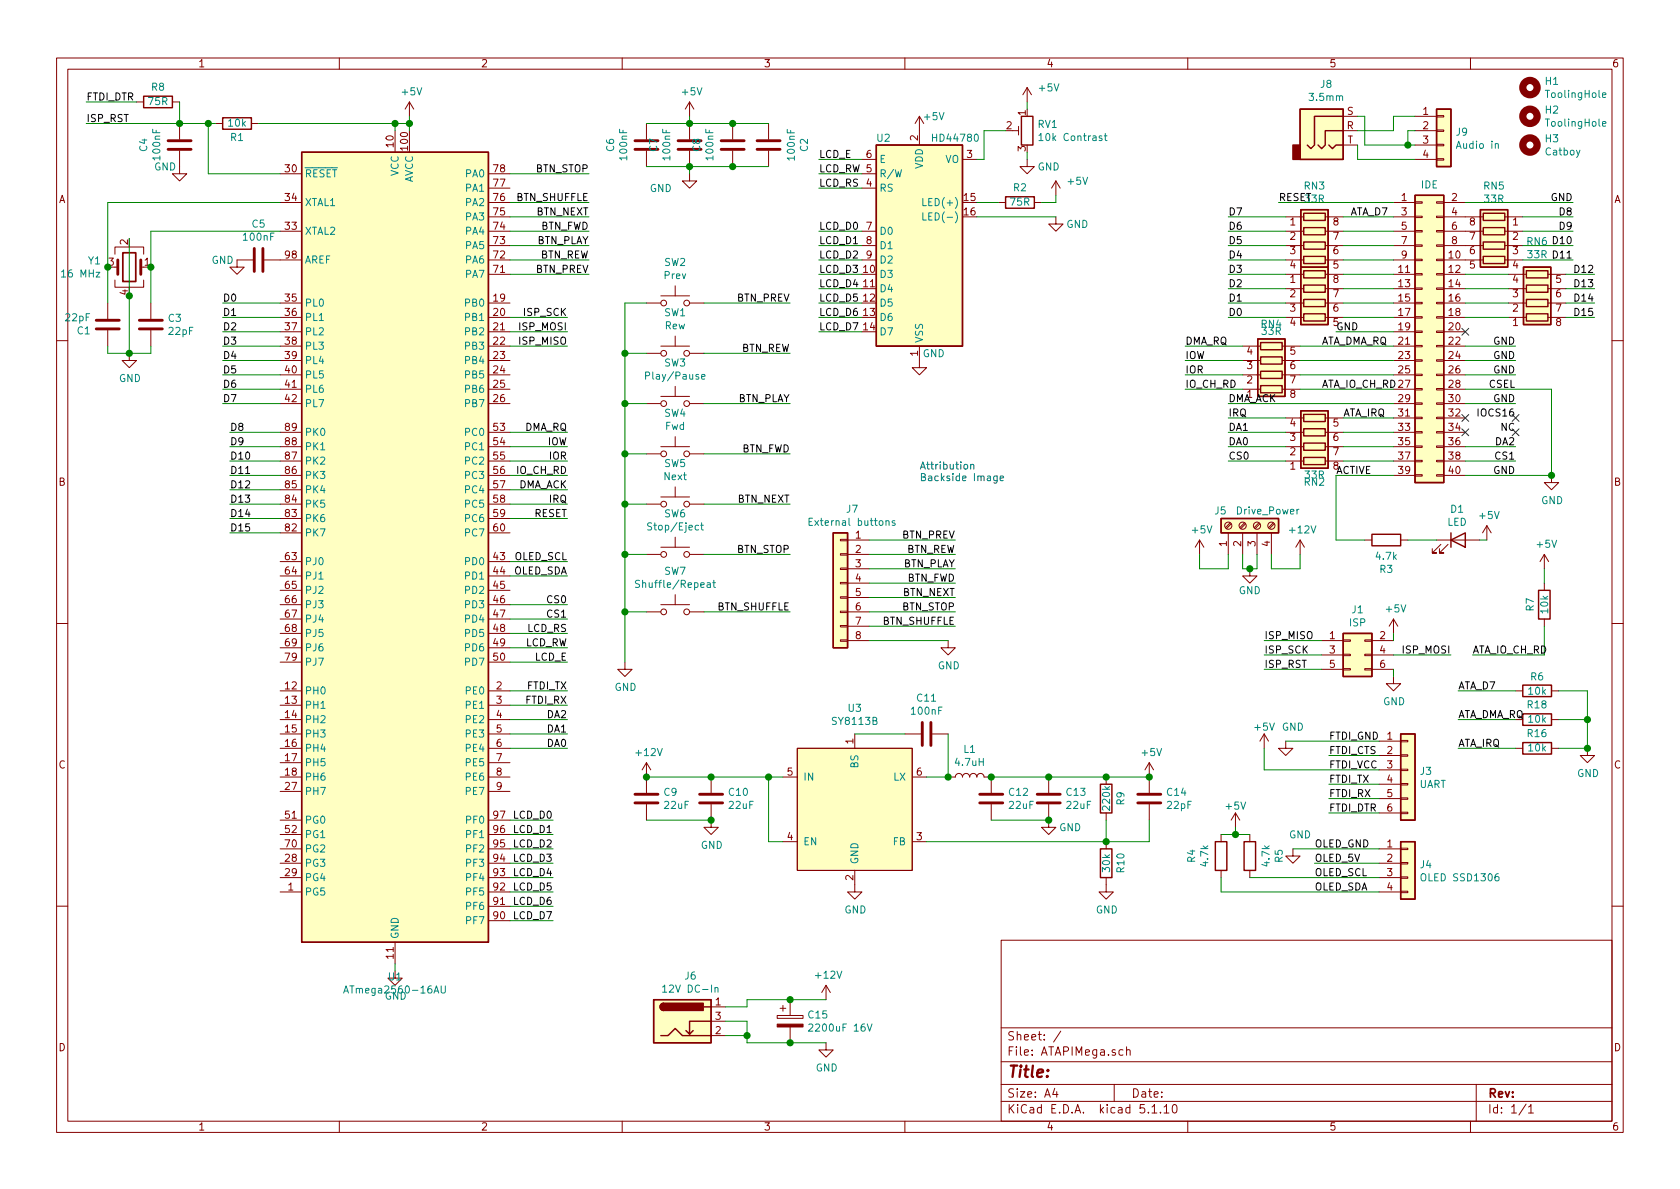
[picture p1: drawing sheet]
<svg xmlns="http://www.w3.org/2000/svg" width="297mm" height="210mm" viewBox="0 0 297 210" stroke-linecap="round" stroke-linejoin="round" font-family="sans-serif">
<defs><g id="words">
<text font-size="2.8" fill="#840000" x="178" y="190.5">Title:</text>
<g font-size="2.1" fill="#840000">
<text x="178" y="184">Sheet: /</text>
<text x="178" y="186.7">File: ATAPIMega.sch</text>
<text x="178" y="196.9">KiCad E.D.A. kicad 5.1.10</text>
<text x="178" y="194.1">Size: A4</text>
<text x="200" y="194.1">Date:</text>
<text x="263" y="194.1">Rev:</text>
<text x="263" y="196.9">Id: 1/1</text>
</g>
<g font-size="1.8" fill="#840000">
<text x="35" y="11.9">1</text>
<text x="85" y="11.9">2</text>
<text x="135" y="11.9">3</text>
<text x="185" y="11.9">4</text>
<text x="235" y="11.9">5</text>
<text x="285" y="11.9">6</text>
<text x="178" y="22.9">2</text>
<text x="181.4" y="20.4" transform="rotate(-90 181.4 20.4)">1</text>
<text x="238.1" y="22.9">R</text>
<text x="238.2" y="20.3">S</text>
<text x="251.6" y="20.3">1</text>
<text x="251.6" y="22.9">2</text>
<text x="69.6" y="26" transform="rotate(-90 69.6 26)">10</text>
<text x="72.1" y="26.5" transform="rotate(-90 72.1 26.5)">100</text>
<text x="153.2" y="27.9">6</text>
<text x="162.3" y="24.9" transform="rotate(-90 162.3 24.9)">2</text>
<text x="171" y="27.9">3</text>
<text x="181.4" y="26.8" transform="rotate(-90 181.4 26.8)">3</text>
<text x="238.2" y="25.4">T</text>
<text x="251.6" y="25.4">3</text>
<text x="251.6" y="27.9">4</text>
<text x="10.4" y="35.9">A</text>
<text x="50.5" y="30.5">30</text>
<text x="50.5" y="35.6">34</text>
<text x="87.3" y="35.6">76</text>
<text x="87.3" y="33">77</text>
<text x="87.3" y="30.5">78</text>
<text x="153.2" y="33">4</text>
<text x="170.5" y="35.6">15</text>
<text x="247.8" y="35.6">1</text>
<text x="256.7" y="35.6">2</text>
<text x="285.4" y="35.9">A</text>
<text x="50.5" y="40.6">33</text>
<text x="87.3" y="40.6">74</text>
<text x="87.3" y="38.1">75</text>
<text x="153.2" y="40.6">7</text>
<text x="170.5" y="38.1">16</text>
<text x="228.1" y="39.9">1</text>
<text x="235.7" y="39.9">8</text>
<text x="247.8" y="38.1">3</text>
<text x="247.8" y="40.6">5</text>
<text x="256.7" y="38.1">4</text>
<text x="256.7" y="40.6">6</text>
<text x="259.9" y="39.9">8</text>
<text x="267.5" y="39.9">1</text>
<text x="19.2" y="47">3</text>
<text x="22.6" y="43.3" transform="rotate(-90 22.6 43.3)">2</text>
<text x="25.6" y="47">1</text>
<text x="50.5" y="45.7">98</text>
<text x="87.3" y="45.7">72</text>
<text x="87.3" y="43.2">73</text>
<text x="153.2" y="43.2">8</text>
<text x="153.2" y="45.7">9</text>
<text x="228.1" y="42.4">2</text>
<text x="228.1" y="45">3</text>
<text x="228.1" y="47.5">4</text>
<text x="235.7" y="47.5">5</text>
<text x="235.7" y="45">6</text>
<text x="235.7" y="42.4">7</text>
<text x="247.8" y="43.2">7</text>
<text x="247.8" y="45.7">9</text>
<text x="256.2" y="45.7">10</text>
<text x="256.7" y="43.2">8</text>
<text x="259.9" y="47.5">5</text>
<text x="259.9" y="45">6</text>
<text x="259.9" y="42.4">7</text>
<text x="267.5" y="42.4">2</text>
<text x="267.5" y="45">3</text>
<text x="267.5" y="47.5">4</text>
<text x="22.6" y="52.2" transform="rotate(-90 22.6 52.2)">4</text>
<text x="50.5" y="53.3">35</text>
<text x="87.3" y="53.3">19</text>
<text x="87.3" y="48.3">71</text>
<text x="152.7" y="48.3">10</text>
<text x="152.7" y="50.8">11</text>
<text x="152.7" y="53.3">12</text>
<text x="228.1" y="50">1</text>
<text x="228.1" y="52.6">2</text>
<text x="235.7" y="52.6">7</text>
<text x="235.7" y="50">8</text>
<text x="247.3" y="48.3">11</text>
<text x="247.3" y="50.8">13</text>
<text x="247.3" y="53.3">15</text>
<text x="256.2" y="48.3">12</text>
<text x="256.2" y="50.8">14</text>
<text x="256.2" y="53.3">16</text>
<text x="267.5" y="52.6">3</text>
<text x="267.5" y="50">4</text>
<text x="275.1" y="50">5</text>
<text x="275.1" y="52.6">6</text>
<text x="50.5" y="55.9">36</text>
<text x="50.5" y="58.4">37</text>
<text x="87.3" y="55.9">20</text>
<text x="87.3" y="58.4">21</text>
<text x="152.7" y="55.9">13</text>
<text x="152.7" y="58.4">14</text>
<text x="228.1" y="55.1">3</text>
<text x="228.1" y="57.7">4</text>
<text x="235.7" y="57.7">5</text>
<text x="235.7" y="55.1">6</text>
<text x="247.3" y="55.9">17</text>
<text x="247.3" y="58.4">19</text>
<text x="256.2" y="55.9">18</text>
<text x="256.2" y="58.4">20</text>
<text x="267.5" y="57.7">1</text>
<text x="267.5" y="55.1">2</text>
<text x="275.1" y="55.1">7</text>
<text x="275.1" y="57.7">8</text>
<text x="50.5" y="61">38</text>
<text x="50.5" y="63.5">39</text>
<text x="87.3" y="61">22</text>
<text x="87.3" y="63.5">23</text>
<text x="162.3" y="63" transform="rotate(-90 162.3 63)">1</text>
<text x="220.5" y="65.3">3</text>
<text x="220.5" y="62.7">4</text>
<text x="228.1" y="62.7">5</text>
<text x="228.1" y="65.3">6</text>
<text x="247.3" y="61">21</text>
<text x="247.3" y="63.5">23</text>
<text x="256.2" y="61">22</text>
<text x="256.2" y="63.5">24</text>
<text x="50.5" y="66">40</text>
<text x="50.5" y="68.6">41</text>
<text x="50.5" y="71.1">42</text>
<text x="87.3" y="66">24</text>
<text x="87.3" y="68.6">25</text>
<text x="87.3" y="71.1">26</text>
<text x="220.5" y="67.8">2</text>
<text x="228.1" y="67.8">7</text>
<text x="228.1" y="70.4">8</text>
<text x="247.3" y="66">25</text>
<text x="247.3" y="71.1">29</text>
<text x="256.2" y="66">26</text>
<text x="256.2" y="68.6">28</text>
<text x="256.2" y="71.1">30</text>
<text x="50.5" y="76.2">89</text>
<text x="87.3" y="76.2">53</text>
<text x="228.1" y="78">3</text>
<text x="228.1" y="75.4">4</text>
<text x="235.7" y="75.4">5</text>
<text x="235.7" y="78">6</text>
<text x="247.3" y="73.7">31</text>
<text x="247.3" y="76.2">33</text>
<text x="256.2" y="73.7">32</text>
<text x="256.2" y="76.2">34</text>
<text x="50.5" y="83.8">86</text>
<text x="50.5" y="81.3">87</text>
<text x="50.5" y="78.7">88</text>
<text x="87.3" y="78.7">54</text>
<text x="87.3" y="81.3">55</text>
<text x="87.3" y="83.8">56</text>
<text x="228.1" y="83.1">1</text>
<text x="228.1" y="80.5">2</text>
<text x="235.7" y="80.5">7</text>
<text x="247.3" y="78.7">35</text>
<text x="247.3" y="81.3">37</text>
<text x="247.3" y="83.8">39</text>
<text x="256.2" y="78.7">36</text>
<text x="256.2" y="81.3">38</text>
<text x="256.2" y="83.8">40</text>
<text x="10.4" y="85.9">B</text>
<text x="50.5" y="88.9">84</text>
<text x="50.5" y="86.4">85</text>
<text x="87.3" y="86.4">57</text>
<text x="87.3" y="88.9">58</text>
<text x="285.4" y="85.9">B</text>
<text x="50.5" y="94">82</text>
<text x="50.5" y="91.4">83</text>
<text x="87.3" y="91.4">59</text>
<text x="87.3" y="94">60</text>
<text x="151.3" y="95.2">1</text>
<text x="50.5" y="99.1">63</text>
<text x="50.5" y="101.6">64</text>
<text x="87.3" y="99.1">43</text>
<text x="87.3" y="101.6">44</text>
<text x="151.3" y="97.8">2</text>
<text x="151.3" y="100.3">3</text>
<text x="216.9" y="96.6" transform="rotate(-90 216.9 96.6)">1</text>
<text x="219.5" y="96.6" transform="rotate(-90 219.5 96.6)">2</text>
<text x="222" y="96.6" transform="rotate(-90 222 96.6)">3</text>
<text x="224.5" y="96.6" transform="rotate(-90 224.5 96.6)">4</text>
<text x="50.5" y="104.1">65</text>
<text x="50.5" y="106.7">66</text>
<text x="87.3" y="104.1">45</text>
<text x="87.3" y="106.7">46</text>
<text x="151.3" y="102.9">4</text>
<text x="151.3" y="105.4">5</text>
<text x="151.3" y="107.9">6</text>
<text x="50.5" y="109.2">67</text>
<text x="50.5" y="111.8">68</text>
<text x="87.3" y="109.2">47</text>
<text x="87.3" y="111.8">48</text>
<text x="151.3" y="110.5">7</text>
<text x="151.3" y="113">8</text>
<text x="235.1" y="113">1</text>
<text x="244" y="113">2</text>
<text x="50.5" y="114.3">69</text>
<text x="50.5" y="116.8">79</text>
<text x="87.3" y="114.3">49</text>
<text x="87.3" y="116.8">50</text>
<text x="235.1" y="115.6">3</text>
<text x="235.1" y="118.1">5</text>
<text x="244" y="115.6">4</text>
<text x="244" y="118.1">6</text>
<text x="50.5" y="121.9">12</text>
<text x="50.5" y="124.5">13</text>
<text x="87.8" y="121.9">2</text>
<text x="87.8" y="124.5">3</text>
<text x="50.5" y="127">14</text>
<text x="50.5" y="129.5">15</text>
<text x="87.8" y="127">4</text>
<text x="87.8" y="129.5">5</text>
<text x="150.9" y="131.5" transform="rotate(-90 150.9 131.5)">1</text>
<text x="245.3" y="130.8">1</text>
<text x="10.4" y="135.9">C</text>
<text x="50.5" y="132.1">16</text>
<text x="50.5" y="134.6">17</text>
<text x="50.5" y="137.2">18</text>
<text x="87.8" y="132.1">6</text>
<text x="87.8" y="134.6">7</text>
<text x="87.8" y="137.2">8</text>
<text x="139.2" y="137.2">5</text>
<text x="162.1" y="137.2">6</text>
<text x="245.3" y="133.3">2</text>
<text x="245.3" y="135.9">3</text>
<text x="285.4" y="135.9">C</text>
<text x="50.5" y="139.7">27</text>
<text x="87.8" y="139.7">9</text>
<text x="245.3" y="138.4">4</text>
<text x="245.3" y="141">5</text>
<text x="245.3" y="143.5">6</text>
<text x="50.5" y="144.8">51</text>
<text x="50.5" y="147.3">52</text>
<text x="50.5" y="149.9">70</text>
<text x="87.3" y="149.9">95</text>
<text x="87.3" y="147.3">96</text>
<text x="87.3" y="144.8">97</text>
<text x="139.2" y="148.6">4</text>
<text x="162.1" y="148.6">3</text>
<text x="245.3" y="149.9">1</text>
<text x="50.5" y="152.4">28</text>
<text x="50.5" y="154.9">29</text>
<text x="87.3" y="154.9">93</text>
<text x="87.3" y="152.4">94</text>
<text x="150.9" y="155.7" transform="rotate(-90 150.9 155.7)">2</text>
<text x="245.3" y="152.4">2</text>
<text x="245.3" y="154.9">3</text>
<text x="51" y="157.5">1</text>
<text x="87.3" y="160">91</text>
<text x="87.3" y="157.5">92</text>
<text x="245.3" y="157.5">4</text>
<text x="87.3" y="162.6">90</text>
<text x="69.6" y="169.5" transform="rotate(-90 69.6 169.5)">11</text>
<text x="126.5" y="177.8">1</text>
<text x="10.4" y="185.9">D</text>
<text x="126.5" y="182.9">2</text>
<text x="126.5" y="180.3">3</text>
<text x="285.4" y="185.9">D</text>
<text x="35" y="199.9">1</text>
<text x="85" y="199.9">2</text>
<text x="135" y="199.9">3</text>
<text x="185" y="199.9">4</text>
<text x="235" y="199.9">5</text>
<text x="285" y="199.9">6</text>
</g>
<g font-size="1.8">
<text x="15.2" y="17.8">FTDI_DTR</text>
<text x="15.2" y="21.6">ISP_RST</text>
<text x="144.8" y="27.9">LCD_E</text>
<text x="91.4" y="35.6">BTN_SHUFFLE</text>
<text x="94.7" y="30.5">BTN_STOP</text>
<text x="144.8" y="30.5">LCD_RW 5</text>
<text x="144.8" y="33">LCD_RS</text>
<text x="226.1" y="35.6">RESET</text>
<text x="230.8" y="35.8">33R</text>
<text x="274.2" y="35.6">GND</text>
<text x="94.8" y="38.1">BTN_NEXT</text>
<text x="95.5" y="40.6">BTN_FWD</text>
<text x="144.8" y="40.6">LCD_D0</text>
<text x="217.2" y="40.6">D6</text>
<text x="217.2" y="38.1">D7</text>
<text x="238.8" y="38.1">ATA_D7</text>
<text x="275.9" y="40.6">D9</text>
<text x="275.9" y="38.1">D8</text>
<text x="94.8" y="43.2">BTN_PLAY</text>
<text x="95.4" y="45.7">BTN_REW</text>
<text x="144.8" y="45.7">LCD_D2</text>
<text x="144.8" y="43.2">LCD_D1</text>
<text x="217.2" y="45.7">D4</text>
<text x="217.2" y="43.2">D5</text>
<text x="274.9" y="45.7">D11</text>
<text x="274.9" y="43.2">D10</text>
<text x="39.4" y="53.3">D0</text>
<text x="94.7" y="48.3">BTN_PREV</text>
<text x="130.3" y="53.3">BTN_PREV</text>
<text x="144.8" y="48.3">LCD_D3</text>
<text x="144.8" y="50.8">LCD_D4</text>
<text x="144.8" y="53.3">LCD_D5</text>
<text x="217.2" y="48.3">D3</text>
<text x="217.2" y="53.3">D1</text>
<text x="217.2" y="50.8">D2</text>
<text x="278.7" y="53.3">D14</text>
<text x="278.7" y="50.8">D13</text>
<text x="278.7" y="48.3">D12</text>
<text x="39.4" y="58.4">D2</text>
<text x="39.4" y="55.9">D1</text>
<text x="92" y="58.4">ISP_MOSI</text>
<text x="92.8" y="55.9">ISP_SCK</text>
<text x="144.8" y="55.9">LCD_D6</text>
<text x="144.8" y="58.4">LCD_D7</text>
<text x="217.2" y="55.9">D0</text>
<text x="236.2" y="58.4">GND</text>
<text x="278.7" y="55.9">D15</text>
<text x="39.4" y="63.5">D4</text>
<text x="39.4" y="61">D3</text>
<text x="92" y="61">ISP_MISO</text>
<text x="131" y="62.2">BTN_REW</text>
<text x="209.5" y="63.5">IOW</text>
<text x="209.5" y="61">DMA_RQ</text>
<text x="233.7" y="61">ATA_DMA_RQ</text>
<text x="264" y="61">GND</text>
<text x="264" y="63.5">GND</text>
<text x="39.4" y="66">D5</text>
<text x="39.4" y="71.1">D7</text>
<text x="39.4" y="68.6">D6</text>
<text x="130.4" y="71.1">BTN_PLAY</text>
<text x="209.5" y="68.6">IO_CH_RD</text>
<text x="209.5" y="66">IOR</text>
<text x="217.2" y="71.1">DMA_ACK</text>
<text x="220.5" y="70.4">1</text>
<text x="233.7" y="68.6">ATA_IO_CH_RD27</text>
<text x="263.2" y="68.6">CSEL</text>
<text x="264" y="66">GND</text>
<text x="264" y="71.1">GND</text>
<text x="40.6" y="76.2">D8</text>
<text x="92.7" y="76.2">DMA_RQ</text>
<text x="217.2" y="73.7">IRQ</text>
<text x="217.2" y="76.2">DA1</text>
<text x="237.5" y="73.7">ATA_IRQ</text>
<text x="261.7" y="73.7">IOCS16</text>
<text x="265.4" y="76.2">NC</text>
<text x="40.6" y="83.8">D11</text>
<text x="40.6" y="81.3">D10</text>
<text x="40.6" y="78.7">D9</text>
<text x="91.4" y="83.8">IO_CH_RD</text>
<text x="96.8" y="78.7">IOW</text>
<text x="97.2" y="81.3">IOR</text>
<text x="131.1" y="80">BTN_FWD</text>
<text x="217.2" y="78.7">DA0</text>
<text x="217.2" y="81.3">CS0</text>
<text x="235.7" y="83.1">8</text>
<text x="236.2" y="83.8">ACTIVE</text>
<text x="264" y="83.8">GND</text>
<text x="264.4" y="78.7">DA2</text>
<text x="264.5" y="81.3">CS1</text>
<text x="40.6" y="88.9">D13</text>
<text x="40.6" y="86.4">D12</text>
<text x="91.5" y="86.4">DMA_ACK</text>
<text x="97.2" y="88.9">IRQ</text>
<text x="130.4" y="88.9">BTN_NEXT</text>
<text x="40.6" y="91.4">D14</text>
<text x="40.6" y="94">D15</text>
<text x="94.4" y="91.4">RESET</text>
<text x="159.5" y="95.2">BTN_PREV</text>
<text x="90.7" y="101.6">OLED_SDA</text>
<text x="90.9" y="99.1">OLED_SCL</text>
<text x="130.3" y="97.8">BTN_STOP</text>
<text x="159.6" y="100.3">BTN_PLAY</text>
<text x="160.2" y="97.8">BTN_REW</text>
<text x="96.9" y="106.7">CS0</text>
<text x="126.9" y="107.9">BTN_SHUFFLE</text>
<text x="159.5" y="107.9">BTN_STOP</text>
<text x="159.6" y="105.4">BTN_NEXT</text>
<text x="160.3" y="102.9">BTN_FWD</text>
<text x="93.2" y="111.8">LCD_RS</text>
<text x="96.9" y="109.2">CS1</text>
<text x="156.1" y="110.5">BTN_SHUFFLE</text>
<text x="223.5" y="113">ISP_MISO</text>
<text x="92.8" y="114.3">LCD_RW</text>
<text x="94.5" y="116.8">LCD_E</text>
<text x="223.5" y="118.1">ISP_RST</text>
<text x="223.5" y="115.6">ISP_SCK</text>
<text x="248.2" y="115.6">ISP_MOSI</text>
<text x="260.3" y="115.6">ATA_IO_CH_RD</text>
<text x="93" y="124.5">FTDI_RX</text>
<text x="93.2" y="121.9">FTDI_TX</text>
<text x="257.8" y="121.9">ATA_D7</text>
<text x="96.8" y="127">DA2</text>
<text x="96.8" y="129.5">DA1</text>
<text x="234.9" y="130.8">FTDI_GND</text>
<text x="257.8" y="127">ATA_DMA_RQ</text>
<text x="96.8" y="132.1">DA0</text>
<text x="234.9" y="133.3">FTDI_CTS</text>
<text x="234.9" y="135.9">FTDI_VCC</text>
<text x="257.8" y="132.1">ATA_IRQ</text>
<text x="234.9" y="143.5">FTDI_DTR</text>
<text x="234.9" y="138.4">FTDI_TX</text>
<text x="234.9" y="141">FTDI_RX</text>
<text x="90.9" y="144.8">LCD_D0</text>
<text x="90.9" y="149.9">LCD_D2</text>
<text x="90.9" y="147.3">LCD_D1</text>
<text x="232.4" y="149.9">OLED_GND</text>
<text x="90.9" y="154.9">LCD_D4</text>
<text x="90.9" y="152.4">LCD_D3</text>
<text x="232.4" y="152.4">OLED_5V</text>
<text x="232.4" y="154.9">OLED_SCL</text>
<text x="90.9" y="160">LCD_D6</text>
<text x="90.9" y="157.5">LCD_D5</text>
<text x="232.4" y="157.5">OLED_SDA</text>
<text x="90.9" y="162.6">LCD_D7</text>
</g>
<g font-size="1.8" fill="#008484">
<text x="26.8" y="16">R8</text>
<text x="71.2" y="16.9">+5V</text>
<text x="120.7" y="16.9">+5V</text>
<text x="183.8" y="16.2">+5V</text>
<text x="231.7" y="17.9">3.5mm</text>
<text x="233.5" y="15.5">J8</text>
<text x="273.3" y="15">H1</text>
<text x="273.6" y="17.3">ToolingHole</text>
<text x="26.3" y="18.6">75R</text>
<text x="40.4" y="22.4">10k</text>
<text x="163.5" y="21.3">+5V</text>
<text x="183.5" y="22.6">RV1</text>
<text x="257.5" y="24">J9</text>
<text x="273.3" y="20.1">H2</text>
<text x="273.6" y="22.4">ToolingHole</text>
<text x="26" y="26.8" transform="rotate(-90 26 26.8)">C4</text>
<text x="28.3" y="28.2" transform="rotate(-90 28.3 28.2)">100nF</text>
<text x="40.8" y="24.9">R1</text>
<text x="108.6" y="26.8" transform="rotate(-90 108.6 26.8)">C6</text>
<text x="110.9" y="28.2" transform="rotate(-90 110.9 28.2)">100nF</text>
<text x="116.2" y="26.8" transform="rotate(-90 116.2 26.8)">C7</text>
<text x="118.5" y="28.2" transform="rotate(-90 118.5 28.2)">100nF</text>
<text x="123.8" y="26.8" transform="rotate(-90 123.8 26.8)">C8</text>
<text x="126.1" y="28.2" transform="rotate(-90 126.1 28.2)">100nF</text>
<text x="140.5" y="28.2" transform="rotate(-90 140.5 28.2)">100nF</text>
<text x="142.8" y="26.8" transform="rotate(-90 142.8 26.8)">C2</text>
<text x="155.1" y="25.1">U2</text>
<text x="155.4" y="28.8">E</text>
<text x="163.2" y="29.9" transform="rotate(-90 163.2 29.9)">VDD</text>
<text x="165.2" y="25.1">HD44780</text>
<text x="167.1" y="28.8">VO</text>
<text x="184.3" y="24.9">10k Contrast</text>
<text x="257.8" y="26.3">Audio in</text>
<text x="273.3" y="25.2">H3</text>
<text x="273.3" y="27.5">Catboy</text>
<text x="27.3" y="30.1">GND</text>
<text x="53.8" y="31.4">RESET</text>
<text x="70.5" y="31.2" transform="rotate(-90 70.5 31.2)">VCC</text>
<text x="73" y="32.4" transform="rotate(-90 73 32.4)">AVCC</text>
<text x="82.4" y="33.9">PA1</text>
<text x="82.4" y="31.4">PA0</text>
<text x="114.9" y="34">GND</text>
<text x="155.4" y="33.9">RS</text>
<text x="155.4" y="31.4">R/W</text>
<text x="179.2" y="33.8">R2</text>
<text x="183.5" y="30.1">GND</text>
<text x="188.9" y="32.7">+5V</text>
<text x="230.7" y="33.5">RN3</text>
<text x="251.3" y="33.3">IDE</text>
<text x="262.4" y="33.5">RN5</text>
<text x="262.5" y="35.8">33R</text>
<text x="44.6" y="40.3">C5</text>
<text x="53.8" y="41.5">XTAL2</text>
<text x="53.8" y="36.4">XTAL1</text>
<text x="82.4" y="41.5">PA4</text>
<text x="82.4" y="39">PA3</text>
<text x="82.4" y="36.4">PA2</text>
<text x="155.4" y="41.5">D0</text>
<text x="163.9" y="36.4">LED(+)</text>
<text x="164.4" y="39">LED(-)</text>
<text x="178.7" y="36.4">75R</text>
<text x="188.5" y="40.3">GND</text>
<text x="15.6" y="46.8">Y1</text>
<text x="37.4" y="46.7">GND</text>
<text x="43.2" y="42.6">100nF</text>
<text x="53.8" y="46.6">AREF</text>
<text x="82.4" y="46.6">PA6</text>
<text x="82.4" y="44.1">PA5</text>
<text x="117.5" y="47">SW2</text>
<text x="155.4" y="44.1">D1</text>
<text x="155.4" y="46.6">D2</text>
<text x="230.7" y="43.7">RN1</text>
<text x="230.8" y="46">33R</text>
<text x="270" y="43.4">RN6</text>
<text x="270.2" y="45.7">33R</text>
<text x="11.2" y="49.1">16 MHz</text>
<text x="82.4" y="49.1">PA7</text>
<text x="117.5" y="49.3">Prev</text>
<text x="155.4" y="49.1">D3</text>
<text x="155.4" y="51.7">D4</text>
<text x="11.7" y="56.8">22pF</text>
<text x="13.7" y="59.1">C1</text>
<text x="29.8" y="56.9">C3</text>
<text x="29.9" y="59.2">22pF</text>
<text x="53.8" y="54.2">PL0</text>
<text x="53.8" y="56.8">PL1</text>
<text x="53.8" y="59.3">PL2</text>
<text x="82.4" y="54.2">PB0</text>
<text x="82.4" y="56.8">PB1</text>
<text x="82.4" y="59.3">PB2</text>
<text x="117.5" y="55.9">SW1</text>
<text x="117.6" y="58.2">Rew</text>
<text x="155.4" y="54.2">D5</text>
<text x="155.4" y="56.8">D6</text>
<text x="155.4" y="59.3">D7</text>
<text x="223" y="58">RN4</text>
<text x="223.2" y="59.2">33R</text>
<text x="53.8" y="61.8">PL3</text>
<text x="53.8" y="64.4">PL4</text>
<text x="82.4" y="61.8">PB3</text>
<text x="82.4" y="64.4">PB4</text>
<text x="117.5" y="64.8">SW3</text>
<text x="163.1" y="63.2">GND</text>
<text x="163.2" y="60.7" transform="rotate(-90 163.2 60.7)">VSS</text>
<text x="21" y="67.6">GND</text>
<text x="53.8" y="66.9">PL5</text>
<text x="53.8" y="69.5">PL6</text>
<text x="82.4" y="66.9">PB5</text>
<text x="82.4" y="69.5">PB6</text>
<text x="114.7" y="67.1">Play/Pause</text>
<text x="53.8" y="72">PL7</text>
<text x="53.8" y="77.1">PK0</text>
<text x="82.4" y="72">PB7</text>
<text x="82.4" y="77.1">PC0</text>
<text x="117.5" y="73.7">SW4</text>
<text x="117.6" y="76">Fwd</text>
<text x="53.8" y="82.2">PK2</text>
<text x="53.8" y="79.6">PK1</text>
<text x="82.4" y="79.6">PC1</text>
<text x="82.4" y="82.2">PC2</text>
<text x="117.5" y="82.6">SW5</text>
<text x="53.8" y="89.8">PK5</text>
<text x="53.8" y="87.2">PK4</text>
<text x="53.8" y="84.7">PK3</text>
<text x="82.4" y="84.7">PC3</text>
<text x="82.4" y="87.2">PC4</text>
<text x="82.4" y="89.8">PC5</text>
<text x="117.5" y="84.9">Next</text>
<text x="230.7" y="85.9">RN2</text>
<text x="230.8" y="84.6">33R</text>
<text x="272.5" y="89.1">GND</text>
<text x="53.8" y="94.9">PK7</text>
<text x="53.8" y="92.3">PK6</text>
<text x="82.4" y="92.3">PC6</text>
<text x="82.4" y="94.9">PC7</text>
<text x="115.1" y="93.8">Stop/Eject</text>
<text x="117.5" y="91.5">SW6</text>
<text x="143.7" y="93">External buttons</text>
<text x="149.7" y="90.7">J7</text>
<text x="210.9" y="94.3">+5V</text>
<text x="214.8" y="91">J5</text>
<text x="218.8" y="91">Drive_Power</text>
<text x="228.2" y="94.3">+12V</text>
<text x="255.9" y="93">LED</text>
<text x="256.5" y="90.7">D1</text>
<text x="261.7" y="91.8">+5V</text>
<text x="53.8" y="99.9">PJ0</text>
<text x="82.4" y="99.9">PD0</text>
<text x="117.5" y="101.6">SW7</text>
<text x="243.4" y="99">4.7k</text>
<text x="244" y="101.3">R3</text>
<text x="271.8" y="96.9">+5V</text>
<text x="53.8" y="102.5">PJ1</text>
<text x="53.8" y="105">PJ2</text>
<text x="53.8" y="107.6">PJ3</text>
<text x="82.4" y="102.5">PD1</text>
<text x="82.4" y="105">PD2</text>
<text x="82.4" y="107.6">PD3</text>
<text x="113.2" y="104">Shuffle/Repeat</text>
<text x="219" y="105.1">GND</text>
<text x="53.8" y="110.1">PJ4</text>
<text x="53.8" y="112.6">PJ5</text>
<text x="82.4" y="110.1">PD4</text>
<text x="82.4" y="112.6">PD5</text>
<text x="238.6" y="110.8">ISP</text>
<text x="239.1" y="108.5">J1</text>
<text x="245.2" y="108.3">+5V</text>
<text x="271.2" y="108" transform="rotate(-90 271.2 108)">R7</text>
<text x="273.7" y="108.4" transform="rotate(-90 273.7 108.4)">10k</text>
<text x="53.8" y="115.2">PJ6</text>
<text x="53.8" y="117.7">PJ7</text>
<text x="82.4" y="115.2">PD6</text>
<text x="82.4" y="117.7">PD7</text>
<text x="165.8" y="118.4">GND</text>
<text x="53.8" y="122.8">PH0</text>
<text x="53.8" y="125.3">PH1</text>
<text x="82.5" y="122.8">PE0</text>
<text x="82.5" y="125.3">PE1</text>
<text x="108.7" y="122.2">GND</text>
<text x="150" y="125.9">U3</text>
<text x="162.2" y="124.1">C11</text>
<text x="244.6" y="124.7">GND</text>
<text x="270.1" y="125.3">R18</text>
<text x="270.3" y="122.9">10k</text>
<text x="270.7" y="120.3">R6</text>
<text x="53.8" y="127.9">PH2</text>
<text x="53.8" y="130.4">PH3</text>
<text x="82.5" y="127.9">PE2</text>
<text x="82.5" y="130.4">PE3</text>
<text x="147.3" y="128.2">SY8113B</text>
<text x="161.3" y="126.4">100nF</text>
<text x="221.9" y="129.2">+5V</text>
<text x="226.6" y="129.2">GND</text>
<text x="270.1" y="130.3">R16</text>
<text x="270.3" y="127.8">10k</text>
<text x="53.8" y="133">PH4</text>
<text x="53.8" y="135.5">PH5</text>
<text x="82.5" y="133">PE4</text>
<text x="82.5" y="135.5">PE5</text>
<text x="112.6" y="133.7">+12V</text>
<text x="151.8" y="135.8" transform="rotate(-90 151.8 135.8)">BS</text>
<text x="169" y="135.5">4.7uH</text>
<text x="170.4" y="133.1">L1</text>
<text x="202" y="133.7">+5V</text>
<text x="251.2" y="137">J3</text>
<text x="270.3" y="132.9">10k</text>
<text x="278.8" y="137.4">GND</text>
<text x="53.8" y="138">PH6</text>
<text x="53.8" y="140.6">PH7</text>
<text x="82.5" y="138">PE6</text>
<text x="82.5" y="140.6">PE7</text>
<text x="117.4" y="140.7">C9</text>
<text x="117.6" y="143">22uF</text>
<text x="128.9" y="140.7">C10</text>
<text x="129" y="143">22uF</text>
<text x="142" y="138">IN</text>
<text x="158" y="138">LX</text>
<text x="178.5" y="140.7">C12</text>
<text x="178.5" y="143">22uF</text>
<text x="188.6" y="140.7">C13</text>
<text x="188.7" y="143">22uF</text>
<text x="196.3" y="143.1" transform="rotate(-90 196.3 143.1)">220k</text>
<text x="198.8" y="142.3" transform="rotate(-90 198.8 142.3)">R9</text>
<text x="206.4" y="140.7">C14</text>
<text x="206.5" y="143">22pF</text>
<text x="216.8" y="143.2">+5V</text>
<text x="250.9" y="139.3">UART</text>
<text x="53.8" y="145.7">PG0</text>
<text x="53.8" y="148.2">PG1</text>
<text x="82.6" y="148.2">PF1</text>
<text x="82.6" y="145.7">PF0</text>
<text x="142" y="149.5">EN</text>
<text x="157.9" y="149.5">FB</text>
<text x="187.3" y="147">GND</text>
<text x="227.9" y="148.3">GND</text>
<text x="53.8" y="153.3">PG3</text>
<text x="53.8" y="155.8">PG4</text>
<text x="53.8" y="150.7">PG2</text>
<text x="82.6" y="155.8">PF4</text>
<text x="82.6" y="153.3">PF3</text>
<text x="82.6" y="150.7">PF2</text>
<text x="123.9" y="150.1">GND</text>
<text x="151.8" y="152.9" transform="rotate(-90 151.8 152.9)">GND</text>
<text x="196.3" y="154.1" transform="rotate(-90 196.3 154.1)">30k</text>
<text x="198.8" y="154.2" transform="rotate(-90 198.8 154.2)">R10</text>
<text x="211.3" y="152.5" transform="rotate(-90 211.3 152.5)">R4</text>
<text x="213.6" y="153.1" transform="rotate(-90 213.6 153.1)">4.7k</text>
<text x="224.5" y="153.1" transform="rotate(-90 224.5 153.1)">4.7k</text>
<text x="226.8" y="152.5" transform="rotate(-90 226.8 152.5)">R5</text>
<text x="251.2" y="153.5">J4</text>
<text x="251.7" y="155.8">OLED SSD1306</text>
<text x="53.8" y="158.4">PG5</text>
<text x="82.6" y="160.9">PF6</text>
<text x="82.6" y="158.4">PF5</text>
<text x="149.3" y="161.5">GND</text>
<text x="193.8" y="161.5">GND</text>
<text x="70.5" y="166.1" transform="rotate(-90 70.5 166.1)">GND</text>
<text x="82.6" y="163.4">PF7</text>
<text x="68.7" y="173.4">U1</text>
<text x="121.1" y="173.2">J6</text>
<text x="144.3" y="173.1">+12V</text>
<text x="61.8" y="175.7">ATmega2560-16AU</text>
<text x="68" y="176.8">GND</text>
<text x="117.9" y="175.5">12V DC-In</text>
<text x="143" y="180.1">C15</text>
<text x="143.7" y="182.4">2200uF 16V</text>
<text x="144.2" y="189.5">GND</text>
</g>
<g font-size="1.8" fill="#0000c2">
<text x="162.6" y="83">Attribution</text>
<text x="162.6" y="85.1">Backside Image</text>
</g>
</g></defs>
<g fill="none" stroke="#840000" stroke-width=".18">
<path d="M10 10.3h277v189.9h-277zM12 12.2h273v186.1h-273zM24.1 18h1.3M30.5 18h1.2M60 10.3v1.9M72.4 18l-.8 1.3M72.4 18v2.6M72.4 18l.8 1.3M110 10.3v1.9M121.9 18l-.7 1.3M121.9 18v2.6M121.9 18l.8 1.3"/>
<path d="M160 10.3v1.9M181.6 15.5l-.8 1.3M181.6 15.5v2.5M181.6 15.5l.8 1.3M210 10.3v1.9M260 10.3v1.9M31.7 26.7v4h1.3l-1.3 1.3-1.2-1.3h1.2M31.7 21.8v2.8M38.1 21.8h1.3M44.4 21.8h1.3M49.5 35.8h3.8M49.5 30.7h3.8"/>
<path d="M69.8 23.1v3.8M72.4 23.1v3.8M86.4 38.3h3.8M86.4 35.8h3.8M86.4 33.3h3.8M86.4 30.7h3.8M114.3 21.8v2.8M114.3 26.7v2.8M121.9 30.7v1.3h1.3l-1.3 1.3-1.3-1.3h1.3M121.9 21.8v2.8M121.9 26.7v2.8M129.5 21.8v2.8"/>
<path d="M129.5 26.7v2.8M135.9 21.8v2.8M135.9 26.7v2.8M152.4 28.2h2.5M152.4 33.3h2.5M152.4 30.7h2.5M162.6 20.6l-.8 1.2M162.6 20.6v5M162.6 20.6l.7 1.2M170.2 28.2h2.5M176.5 35.8h1.3M179.1 23.1h1"/>
<path d="M180.1 22.3v1.6M181.6 28.2v1.3h1.3l-1.3 1.2-1.3-1.2h1.3M182.9 35.8h1.2M186.7 38.3v1.3h1.3l-1.3 1.3-1.3-1.3h1.3M186.7 32l-.8 1.3M186.7 32v2.5M186.7 32l.8 1.3M227.3 38.3h3.2M234.3 38.3h3.2M237.5 23.1h2.5M237.5 20.6h2.5M237.5 25.6h2.5"/>
<path d="M246.4 38.3h3.8M246.4 35.8h3.8M250.2 38.2h1.3v.3h-1.3zM250.2 35.7h1.3v.2h-1.3zM250.2 28.2h3.8M250.2 23.1h3.8M250.2 20.6h3.8M250.2 25.6h3.8M254 38.2h1.3v.3h-1.3zM254 35.7h1.3v.2h-1.3zM254 28.1h1.3v.2h-1.3zM254 25.5h1.3v.3h-1.3z"/>
<path d="M254 20.4h1.3v.3h-1.3zM254 23h1.3v.2h-1.3zM255.3 38.3h7M255.3 35.8h3.8M266.1 38.3h3.1M19 53.6v2.8M19 58.4v2.8M20.3 49.5v1.3h5.1v-1.3M20.3 45v-1.3h5.1v1.3M20.3 47.2h.5M24.9 47.2h.5M26.7 53.6v2.8"/>
<path d="M26.7 58.4v2.8M44.7 46h-2.8v1.2h1.3l-1.3 1.3-1.3-1.3h1.3M46.7 46h6.6M49.5 53.6h3.8M49.5 56.1h3.8M49.5 40.9h3.8M49.5 58.7h3.8M86.4 48.5h3.8M86.4 53.6h3.8M86.4 56.1h3.8M86.4 40.9h3.8M86.4 43.4h3.8"/>
<path d="M86.4 46h3.8M86.4 58.7h3.8M114.3 53.6h2.5M116.8 52.3h5.1M119.4 50.5v1.8M119.4 59.4v1.8M121.9 53.6h2.6M152.4 40.9h2.5M152.4 43.4h2.5M152.4 46h2.5M227.3 48.5h3.2M227.3 51h3.2"/>
<path d="M227.3 53.6h3.2M227.3 56.1h3.2M227.3 40.9h3.2M227.3 43.4h3.2M227.3 46h3.2M234.3 48.5h3.2M234.3 51h3.2M234.3 53.6h3.2M234.3 56.1h3.2M234.3 40.9h3.2M234.3 43.4h3.2M234.3 46h3.2"/>
<path d="M246.4 48.5h3.8M246.4 51h3.8M246.4 53.6h3.8M246.4 56.1h3.8M246.4 40.9h3.8M246.4 43.4h3.8M246.4 46h3.8M246.4 58.7h3.8M250.2 56h1.3v.3h-1.3zM250.2 53.5h1.3v.2h-1.3zM250.2 50.9h1.3v.3h-1.3zM250.2 48.4h1.3v.2h-1.3z"/>
<path d="M250.2 58.5h1.3v.3h-1.3zM250.2 45.8h1.3v.3h-1.3zM250.2 43.3h1.3v.3h-1.3zM250.2 40.8h1.3v.2h-1.3zM254 56h1.3v.3h-1.3zM254 53.5h1.3v.2h-1.3zM254 50.9h1.3v.3h-1.3zM254 48.4h1.3v.2h-1.3zM254 58.5h1.3v.3h-1.3zM254 45.8h1.3v.3h-1.3zM254 43.3h1.3v.3h-1.3zM254 40.8h1.3v.2h-1.3z"/>
<path d="M255.3 48.5h3.8M255.3 51h3.8M255.3 53.6h3.8M255.3 56.1h3.8M255.3 40.9h7M255.3 43.4h7M255.3 46h7M255.3 58.7h3.8M266.1 40.9h3.1M266.1 43.4h3.1M266.1 46h3.1M266.7 48.5h3.2"/>
<path d="M266.7 51h3.2M266.7 53.6h3.2M266.7 56.1h3.2M273.7 48.5h3.2M273.7 51h3.2M273.7 53.6h3.2M273.7 56.1h3.2M10 60.2h2M22.9 62.5v1.2h1.2l-1.2 1.3-1.3-1.3h1.3M49.5 79h3.8M49.5 76.4h3.8M49.5 68.8h3.8"/>
<path d="M49.5 66.3h3.8M49.5 63.7h3.8M49.5 61.2h3.8M49.5 71.4h3.8M86.4 79h3.8M86.4 76.4h3.8M86.4 68.8h3.8M86.4 66.3h3.8M86.4 63.7h3.8M86.4 61.2h3.8M86.4 71.4h3.8M114.3 71.4h2.5"/>
<path d="M114.3 62.5h2.5M116.8 79h5.1M116.8 61.2h5.1M116.8 70.1h5.1M119.4 68.3v1.8M119.4 77.2v1.8M121.9 71.4h2.6M121.9 62.5h2.6M162.6 61.2v3.8h1.2l-1.2 1.3-1.3-1.3h1.3M219.7 68.8h3.2M219.7 66.3h3.2M219.7 63.7h3.2"/>
<path d="M219.7 61.2h3.2M226.7 68.8h3.2M226.7 66.3h3.2M226.7 63.7h3.2M226.7 61.2h3.2M227.3 79h3.2M227.3 76.4h3.2M227.3 73.9h3.2M234.3 79h3.2M234.3 76.4h3.2M234.3 73.9h3.2M246.4 79h3.8"/>
<path d="M246.4 76.4h3.8M246.4 73.9h3.8M246.4 68.8h3.8M246.4 66.3h3.8M246.4 63.7h3.8M246.4 61.2h3.8M246.4 71.4h3.8M250.2 63.6h1.3v.3h-1.3zM250.2 66.2h1.3v.2h-1.3zM250.2 68.7h1.3v.3h-1.3zM250.2 71.2h1.3v.3h-1.3zM250.2 73.8h1.3v.2h-1.3z"/>
<path d="M250.2 76.3h1.3v.3h-1.3zM250.2 78.9h1.3v.2h-1.3zM250.2 61.1h1.3v.2h-1.3zM254 63.6h1.3v.3h-1.3zM254 66.2h1.3v.2h-1.3zM254 68.7h1.3v.3h-1.3zM254 71.2h1.3v.3h-1.3zM254 73.8h1.3v.2h-1.3zM254 76.3h1.3v.3h-1.3zM254 78.9h1.3v.2h-1.3zM254 61.1h1.3v.2h-1.3zM255.3 79h3.8"/>
<path d="M255.3 76.4h3.8M255.3 73.9h3.8M255.3 68.8h3.8M255.3 66.3h3.8M255.3 63.7h3.8M255.3 61.2h3.8M255.3 71.4h3.8M285 60.2h2M49.5 81.5h3.8M49.5 84.1h3.8M49.5 89.1h3.8M49.5 99.3h3.8"/>
<path d="M49.5 86.6h3.8M49.5 91.7h3.8M49.5 94.2h3.8M86.4 81.5h3.8M86.4 84.1h3.8M86.4 89.1h3.8M86.4 99.3h3.8M86.4 86.6h3.8M86.4 91.7h3.8M86.4 94.2h3.8M114.3 80.3h2.5M114.3 98h2.5"/>
<path d="M114.3 89.1h2.5M116.8 96.8h5.1M116.8 87.9h5.1M119.4 86.1v1.8M119.4 95v1.8M121.9 80.3h2.6M121.9 98h2.6M121.9 89.1h2.6M148.6 97.9h1.3v.3h-1.3zM148.6 95.4h1.3v.2h-1.3zM149.9 95.5h3.8M149.9 98h3.8"/>
<path d="M212.1 95.5l-.8 1.3M212.1 95.5v2.5M212.1 95.5l.8 1.3M217.2 94.2v3.8M217.5 92.5l-.8 .8M217.7 92.6l-.9 .9M219.7 94.2v3.8M220 92.5l-.8 .8M220.2 92.6l-.8 .9M222.2 94.2v3.8M222.6 92.5l-.9 .8M222.8 92.6l-.9 .9"/>
<path d="M224.8 94.2v3.8M225.1 92.5l-.8 .8M225.3 92.6l-.8 .9M227.3 81.5h3.2M229.9 95.5l-.8 1.3M229.9 95.5v2.5M229.9 95.5l.7 1.3M234.3 81.5h3.2M241.3 95.5h1.3M246.4 81.5h3.8M246.4 84.1h3.8M247.6 95.5h1.3"/>
<path d="M250.2 81.4h1.3v.3h-1.3zM250.2 83.9h1.3v.3h-1.3zM254 81.4h1.3v.3h-1.3zM254 83.9h1.3v.3h-1.3zM254 95.5h7.6M254.8 96.3l-1.6 1.5h.8h-.8v-.8M255.3 81.5h3.8M255.3 84.1h3.8M256 96.3l-1.5 1.5h.8h-.8v-.8M262.9 93l-.8 1.2M262.9 93v2.5M262.9 93l.8 1.2"/>
<path d="M273 98v2.6M273 98l-.7 1.3M273 98l.8 1.3M274.3 84.1v1.2h1.3l-1.3 1.3-1.3-1.3h1.3M10 110.3h2M49.5 106.9h3.8M49.5 101.8h3.8M49.5 104.4h3.8M49.5 109.5h3.8M49.5 112h3.8M49.5 114.5h3.8M49.5 117.1h3.8"/>
<path d="M86.4 106.9h3.8M86.4 101.8h3.8M86.4 104.4h3.8M86.4 109.5h3.8M86.4 112h3.8M86.4 114.5h3.8M86.4 117.1h3.8M110.5 117.1v1.3h1.3l-1.3 1.2-1.3-1.2h1.3M114.3 108.2h2.5M116.8 106.9h5.1M119.4 105.2v1.7M121.9 108.2h2.6"/>
<path d="M148.6 108.1h1.3v.2h-1.3zM148.6 110.6h1.3v.3h-1.3zM148.6 113.2h1.3v.2h-1.3zM148.6 105.5h1.3v.3h-1.3zM148.6 100.5h1.3v.2h-1.3zM148.6 103h1.3v.2h-1.3zM149.9 108.2h3.8M149.9 113.3h3.8M149.9 100.6h3.8M149.9 103.1h3.8M149.9 105.7h3.8M149.9 110.7h3.8"/>
<path d="M167.6 113.3v1.2h1.3l-1.3 1.3-1.2-1.3h1.2M221 100.6v1.2h1.2l-1.2 1.3-1.3-1.3h1.3M233.7 113.3h3.8M233.7 115.8h3.8M233.7 118.4h3.8M237.5 118.2h1.3v.3h-1.3zM237.5 113.2h1.3v.2h-1.3zM237.5 115.7h1.3v.2h-1.3zM241.3 118.2h1.3v.3h-1.3zM241.3 113.2h1.3v.2h-1.3zM241.3 115.7h1.3v.2h-1.3zM242.6 113.3h3.8"/>
<path d="M242.6 115.8h3.8M242.6 118.4h3.8M246.4 119.6v1.3h1.2l-1.2 1.3-1.3-1.3h1.3M246.4 109.5l-.8 1.2M246.4 109.5v2.5M246.4 109.5l.7 1.2M273 103.1v1.3M273 109.5v1.2M285 110.3h2M49.5 137.4h3.8M49.5 129.8h3.8M49.5 122.2h3.8"/>
<path d="M49.5 127.2h3.8M49.5 132.3h3.8M49.5 124.7h3.8M49.5 134.9h3.8M49.5 139.9h3.8M86.4 137.4h3.8M86.4 129.8h3.8M86.4 122.2h3.8M86.4 127.2h3.8M86.4 132.3h3.8M86.4 124.7h3.8M86.4 134.9h3.8"/>
<path d="M86.4 139.9h3.8M114.3 134.9l-.8 1.2M114.3 134.9v5.3M114.3 134.9l.8 1.2M125.7 137.4v2.8M138.4 137.4h2.6M141 132.3h20.3v21.6h-20.3zM151.1 129.8v2.5M160 129.8h2.8M161.3 137.4h2.5M164.8 129.8h2.8M167.6 137.4h1.3a.63 .63 0 0 1 .6-.6 .63 .63 0 0 1 .7 .6 .63 .63 0 0 1 .6-.6 .63 .63 0 0 1 .6 .6 .63 .63 0 0 1 .7-.6 .63 .63 0 0 1 .6 .6 .63 .63 0 0 1 .7-.6 .63 .63 0 0 1 .6 .6h1.3v2.8"/>
<path d="M185.4 137.4v2.8M195.6 137.4v1.3M203.2 134.9l-.8 1.2M203.2 134.9v5.3M203.2 134.9l.8 1.2M223.5 129.8l-.7 1.3M223.5 129.8v2.5M223.5 129.8l.8 1.3M227.3 131.1v1.2h1.3l-1.3 1.3-1.2-1.3h1.2M243.8 131.1h3.8M243.8 133.6h3.8M243.8 136.1h3.8"/>
<path d="M243.8 138.7h3.8M247.6 138.6h1.3v.2h-1.3zM247.6 133.5h1.3v.2h-1.3zM247.6 130.9h1.3v.3h-1.3zM247.6 136h1.3v.3h-1.3zM268 122.2h1.2M268 132.3h1.2M274.3 122.2h1.3M274.3 127.2h1.3M274.3 132.3h1.3M280.7 132.3v1.3h1.2l-1.2 1.3-1.3-1.3h1.3M49.5 150.1h3.8"/>
<path d="M49.5 152.6h3.8M49.5 155.2h3.8M49.5 157.7h3.8M49.5 145h3.8M49.5 147.6h3.8M86.4 150.1h3.8M86.4 152.6h3.8M86.4 155.2h3.8M86.4 157.7h3.8M86.4 145h3.8M86.4 147.6h3.8M114.3 142.2v2.8"/>
<path d="M125.7 142.2v4.1h1.3l-1.3 1.3-1.2-1.3h1.2M138.4 148.8h2.6M151.1 153.9v3.8h1.3l-1.3 1.3-1.2-1.3h1.2M161.3 148.8h2.5M175.3 142.2v2.8M185.4 142.2v4.1h1.3l-1.3 1.3-1.3-1.3h1.3M195.6 155.2v2.5h1.2l-1.2 1.3-1.3-1.3h1.3M195.6 143.8v1.2M195.6 148.8v1.3M203.2 142.2v2.8M215.9 147.6v1.2M215.9 153.9v1.3"/>
<path d="M218.4 143.8l-.7 1.2M218.4 143.8v2.5M218.4 143.8l.8 1.2M221 147.6v1.2M221 153.9v1.3M228.6 150.1v1.3h1.3l-1.3 1.2-1.3-1.2h1.3M243.8 150.1h3.8M243.8 152.6h3.8M243.8 155.2h3.8M243.8 157.7h3.8M243.8 141.2h3.8M243.8 143.8h3.8"/>
<path d="M247.6 157.6h1.3v.3h-1.3zM247.6 155.1h1.3v.2h-1.3zM247.6 150h1.3v.2h-1.3zM247.6 152.5h1.3v.3h-1.3zM247.6 141.1h1.3v.2h-1.3zM247.6 143.6h1.3v.3h-1.3zM10 160.2h2M69.8 171.7v1.3h1.3l-1.3 1.2-1.2-1.2h1.2M69.8 166.6v3.8M86.4 162.8h3.8M86.4 160.3h3.8M125.7 178h2.6"/>
<path d="M137.4 179.6h4.6v.5h-4.6zM137.9 178.3h1M138.4 177.8v1M139.7 176.8v2.8M146 174.2l-.7 1.3M146 174.2v2.6M146 174.2l.8 1.3M177 166.3h108v32h-108zM285 160.2h2M60 198.3v1.9M110 198.3v1.9M125.7 183.1h2.6"/>
<path d="M125.7 180.6h2.6M139.7 181.6v2.8M146 184.4v1.3h1.3l-1.3 1.2-1.2-1.2h1.2M160 198.3v1.9M177 194.8h108M177 191.8h108M177 187.8h108M177 181.8h108M186.5 192.5l-.4 1h1M186.8 193v1M187.6 182.3l-1.3 2M197 191.8v3"/>
<path d="M198.6 185.7l-.5-.1-.3 .3 .2 .6h.6M199.2 185.7l.2-.1 .4 .1v.9M199.2 185.1v1.5M203.7 195.8l.4-.5v1.5M203.7 196.8h.8M205.2 196.7v.1M205.8 195.8l.4-.5v1.5M205.8 196.8h.9M207.5 195.4l.2-.1a.94 .94 0 0 1 0 1.5h-.1a1 1 0 0 1-.1-1.4zM210 198.3v1.9M260 198.3v1.9M261 191.8v6.5"/>
<path d="M269.8 195.2l-1.2 2M270.3 195.8l.4-.5v1.5M270.3 196.8h.8"/>
<circle cx="117.3" cy="53.6" r=".51"/>
<circle cx="121.4" cy="53.6" r=".51"/>
<circle cx="117.3" cy="71.4" r=".51"/>
<circle cx="117.3" cy="62.5" r=".51"/>
<circle cx="121.4" cy="71.4" r=".51"/>
<circle cx="121.4" cy="62.5" r=".51"/>
<circle cx="117.3" cy="98" r=".51"/>
<circle cx="117.3" cy="89.1" r=".51"/>
<circle cx="117.3" cy="80.3" r=".51"/>
<circle cx="121.4" cy="98" r=".51"/>
<circle cx="121.4" cy="89.1" r=".51"/>
<circle cx="121.4" cy="80.3" r=".51"/>
<circle cx="217.2" cy="93" r=".63"/>
<circle cx="219.7" cy="93" r=".63"/>
<circle cx="222.2" cy="93" r=".63"/>
<circle cx="224.8" cy="93" r=".63"/>
<circle cx="117.3" cy="108.2" r=".51"/>
<circle cx="121.4" cy="108.2" r=".51"/>
</g>
<g fill="none" stroke="#840000" stroke-width=".51">
<path d="M29.7 26.4h4.1M29.7 24.9h4.1M112.3 26.4h4M112.3 24.9h4M119.9 26.4h4.1M119.9 24.9h4.1M127.5 26.4h4.1M127.5 24.9h4.1M133.9 26.4h4M133.9 24.9h4M17 58.2h4.1M17 56.6h4.1"/>
<path d="M20.8 46v2.5M24.6 58.2h4.1M24.6 56.6h4.1M24.9 46v2.5M45 43.9v4.1M46.5 43.9v4.1M163.1 127.8v4M164.6 127.8v4M112.3 142h4M112.3 140.5h4M123.7 142h4.1M123.7 140.5h4.1"/>
<path d="M173.2 142h4.1M173.2 140.5h4.1M183.4 142h4.1M183.4 140.5h4.1M201.2 142h4M201.2 140.5h4"/>
</g>
<g fill="#ffffc2" stroke="#ffffc2" stroke-width=".18">
<path d="M141 132.3h20.3v21.6h-20.3z"/>
<path d="M115.6 176.8h10.1v7.6h-10.1z"/>
<path d="M230 72.6h4.8v10.2h-4.8z"/>
<path d="M222.4 59.9h4.8v10.2h-4.8z"/>
<path d="M230 47.2h4.8v10.2h-4.8z"/>
<path d="M230 37.1h4.8v10.1h-4.8z"/>
<path d="M215.9 91.7h10.2v2.5h-10.2z"/>
<path d="M154.9 25.6h15.3v35.6h-15.3z"/>
<path d="M250.2 34.5h5.1v50.8h-5.1z"/>
<path d="M247.6 148.8h2.6v10.2h-2.6z"/>
<path d="M269.4 47.2h4.8v10.2h-4.8z"/>
<path d="M261.7 37.1h4.9v10.1h-4.9z"/>
<path d="M247.6 129.8h2.6v15.2h-2.6z"/>
<path d="M254 19.3h2.5v10.2h-2.5z"/>
<path d="M237.5 112h5.1v7.6h-5.1z"/>
<path d="M147.3 94.2h2.6v20.3h-2.6z"/>
<path d="M229.9 19.3h7.6v8.9h-7.6z"/>
<path d="M53.3 26.9h33.1v139.7h-33.1z"/>
</g>
<g fill="none" stroke="#840000" stroke-width=".25">
<path d="M25.4 17h5.1v2h-5.1zM229.9 19.3h7.6v8.9h-7.6zM254 19.3h2.5v10.2h-2.5zM39.4 20.8h5v2.1h-5zM53.3 26.9h33.1v139.7h-33.1zM154.9 25.6h15.3v35.6h-15.3zM177.8 34.8h5.1v2h-5.1zM180.6 20.6h2v5h-2zM230 37.1h4.8v10.1h-4.8zM230.5 37.7h3.8v1.3h-3.8zM234.9 25.6l.7 .7 .6-.7h1.3M237.5 23.1h-3.2v2.5l-.6 .7-.7-.7"/>
<path d="M237.5 20.6h-5.1v5l-.6 .7-.7-.7M250.2 34.5h5.1v50.8h-5.1zM261.7 37.1h4.9v10.1h-4.9zM262.3 37.7h3.8v1.3h-3.8zM222.4 59.9h4.8v10.2h-4.8zM230 47.2h4.8v10.2h-4.8zM230.5 47.9h3.8v1.2h-3.8zM230.5 50.4h3.8v1.3h-3.8zM230.5 53h3.8v1.2h-3.8zM230.5 55.5h3.8v1.3h-3.8zM230.5 40.3h3.8v1.2h-3.8zM230.5 42.8h3.8v1.3h-3.8z"/>
<path d="M230.5 45.3h3.8v1.3h-3.8zM262.3 40.3h3.8v1.2h-3.8zM262.3 42.8h3.8v1.3h-3.8zM262.3 45.3h3.8v1.3h-3.8zM269.4 47.2h4.8v10.2h-4.8zM269.9 55.5h3.8v1.3h-3.8zM269.9 53h3.8v1.2h-3.8zM269.9 50.4h3.8v1.3h-3.8zM269.9 47.9h3.8v1.2h-3.8zM222.9 68.2h3.8v1.3h-3.8zM222.9 65.7h3.8v1.2h-3.8zM222.9 63.1h3.8v1.3h-3.8z"/>
<path d="M222.9 60.6h3.8v1.2h-3.8zM230 72.6h4.8v10.2h-4.8zM230.5 78.4h3.8v1.2h-3.8zM230.5 75.8h3.8v1.3h-3.8zM230.5 73.3h3.8v1.2h-3.8zM147.3 94.2h2.6v20.3h-2.6zM215.9 91.7h10.2v2.5h-10.2zM230.5 80.9h3.8v1.3h-3.8zM242.6 94.5h5v2h-5zM256.5 95.5l2.6-1.3v2.6zM256.5 94.2v2.6M237.5 112h5.1v7.6h-5.1z"/>
<path d="M272 104.4h2.1v5.1h-2.1zM194.6 138.7h2v5.1h-2zM247.6 129.8h2.6v15.2h-2.6zM269.2 121.2h5.1v2h-5.1zM269.2 126.2h5.1v2.1h-5.1zM269.2 131.3h5.1v2h-5.1zM194.6 150.1h2v5.1h-2zM214.9 148.8h2v5.1h-2zM220 148.8h2v5.1h-2zM247.6 148.8h2.6v10.2h-2.6zM115.6 176.8h10.1v7.6h-10.1zM117.3 177.4a.63 .63 0 0 0-.6 .6 .63 .63 0 0 0 .6 .7"/>
<path d="M124.5 178h1.2M116.8 183.1h1.3l1.3-1.2 1.2 1.2h5.1M122.6 182.2l-.7 .7M125.7 180.6h-3.8v2.3l-.6-.7"/>
</g>
<path d="M21.7 44.7h2.3v5.1h-2.3z" fill="none" stroke="#840000" stroke-width=".3"/>
<path d="M137.4 181.1h4.6v.5h-4.6z" fill="#840000" stroke="#840000" stroke-width=".18"/>
<g fill="none" stroke="#008484" stroke-width=".18">
<path d="M283.3 16.8l.6-.1v-.2l-.4-.1-.2 .2 .1 .6h.5M163.2 35.1v1.3h.6M163.2 37.6v1.3h.6M183.7 23.9l.3-.3v1.3M183.7 24.9h.7M195.2 24h.5M195.4 23.6v1.1l.3 .2M264.4 25.5l.2-.1h.3v.8M283.3 21.9l.6-.1v-.3h-.4l-.2 .2 .1 .6h.5M114.1 66.4l.7-.1v-.4l-.2-.1h-.5v1.3M124.1 66.6l.6-.1-.1-.2-.4-.1-.1 .2v.6h.5M115.2 92.5h-.5l-.1 .1v.3l.5 .3 .1 .3-.2 .2h-.5"/>
<path d="M123.9 92.9h.5M124.1 92.5v1l.3 .2M143.1 92.2h.4M143.7 91.6h-.6v1.3h.6M156.6 92.2l.2-.1h.3l.1 .8M158.2 92.1h-.3l-.2 .1 .1 .2 .4 .2v.3h-.5M229.7 90.1l-.4 .2M113.1 102.7l-.5-.1-.3 .3 .2 .3 .5 .2v.4l-.2 .1-.5-.1M125 103.1h.5l.1 .8M125.6 103.3l-.4 .1-.2 .2v.2h.6M126 103h.5M126.2 102.6v1.1l.3 .2"/>
<path d="M60.8 175.6l.4-1.3 .4 1.3M60.9 175.3h.6M78 174.3v1.1l.2 .2h.4l.1-.2v-1.1M117.1 174.5l.4-.3v1.3M117.1 175.5h.8M126.4 174.7l.2-.1 .3 .1v.8M143 181.2l.5-.1 .2 .3v.2l-.8 .7h.8M153.3 181.1l.4 1.2 .5-1.2"/>
</g>
<g fill="#840000" stroke="#840000" stroke-width=".25">
<path d="M116.9 177.6l.4-.2v1.3a.64 .64 0 0 1-.6-.4 .64 .64 0 0 1 .2-.7z"/>
<path d="M117.3 177.4h7v1.3h-7z"/>
<path d="M228.6 25.6h1.3v2.6h-1.3z"/>
</g>
<g fill="none" stroke="#840000" stroke-width="1.3">
<circle cx="270.5" cy="15.5" r="1.27"/>
<circle cx="270.5" cy="25.6" r="1.27"/>
<circle cx="270.5" cy="20.6" r="1.27"/>
</g>
<g fill="none" stroke="#008400" stroke-width=".18">
<path d="M15.2 18h8.9M31.7 18v3.8M181.6 18v1.3M15.2 21.8h22.9M36.8 21.8v8.9h12.7M45.7 21.8h26.7M49.5 35.8h-30.5v17.8M69.8 21.8v1.3M72.4 20.6v2.5M90.2 30.7h13.9M90.2 38.3h13.9M90.2 35.8h13.9"/>
<path d="M114.3 21.8h21.6M114.3 29.5h21.6M121.9 20.6v1.2M121.9 29.5v1.2M144.8 33.3h7.6M144.8 28.2h7.6M144.8 30.7h7.6M172.7 38.3h14M172.7 35.8h3.8M177.8 23.1h-3.8v5.1h-1.3M181.6 26.9v1.3M186.7 34.5v1.3h-2.6"/>
<path d="M217.2 38.3h10.1M226.1 35.8h20.3M237.5 38.3h8.9M240 20.6h1.3v5h8.9M240 25.6v2.6h10.2M250.2 20.6h-3.8v2.5h-6.4M250.2 23.1h-1.3v2.5M259.1 35.8h19M269.2 38.3h8.9M22.9 42.2v20.3M39.4 53.6h10.1M39.4 58.7h10.1"/>
<path d="M39.4 56.1h10.1M49.5 40.9h-22.8v12.7M90.2 40.9h13.9M90.2 58.7h10.1M90.2 56.1h10.1M90.2 48.5h13.9M90.2 43.4h13.9M90.2 46h13.9M114.3 53.6h-3.8v63.5M124.5 53.6h15.2M144.8 53.6h7.6M144.8 40.9h7.6"/>
<path d="M144.8 58.7h7.6M144.8 56.1h7.6M144.8 51h7.6M144.8 48.5h7.6M144.8 43.4h7.6M144.8 46h7.6M217.2 53.6h10.1M217.2 40.9h10.1M217.2 56.1h10.1M217.2 51h10.1M217.2 48.5h10.1M217.2 43.4h10.1"/>
<path d="M217.2 46h10.1M236.2 58.7h10.2M237.5 53.6h8.9M237.5 40.9h8.9M237.5 56.1h8.9M237.5 51h8.9M237.5 48.5h8.9M237.5 43.4h8.9M237.5 46h8.9M259.1 53.6h7.6M259.1 56.1h7.6M259.1 51h7.6"/>
<path d="M259.1 48.5h7.6M269.2 40.9h8.9M269.2 43.4h8.9M269.2 46h8.9M276.9 53.6h5M276.9 56.1h5M276.9 51h5M276.9 48.5h5M19 61.2v1.3h7.7v-1.3M39.4 71.4h10.1M39.4 66.3h10.1M39.4 61.2h10.1"/>
<path d="M39.4 63.7h10.1M39.4 68.8h10.1M40.6 79h8.9M40.6 76.4h8.9M90.2 79h10.1M90.2 76.4h10.1M90.2 61.2h10.1M110.5 71.4h3.8M110.5 62.5h3.8M124.5 71.4h15.2M124.5 62.5h15.2M209.5 66.3h10.2"/>
<path d="M209.5 61.2h10.2M209.5 63.7h10.2M209.5 68.8h10.2M217.2 71.4h29.2M217.2 79h10.1M217.2 76.4h10.1M217.2 73.9h10.1M229.9 66.3h16.5M229.9 61.2h16.5M229.9 63.7h16.5M229.9 68.8h16.5M237.5 79h8.9"/>
<path d="M237.5 76.4h8.9M237.5 73.9h8.9M259.1 71.4h8.9M259.1 68.8h15.2v15.3h-15.2M259.1 79h8.9M259.1 66.3h8.9M259.1 61.2h8.9M259.1 63.7h8.9M40.6 89.1h8.9M40.6 84.1h8.9M40.6 81.5h8.9M40.6 91.7h8.9"/>
<path d="M40.6 86.6h8.9M40.6 94.2h8.9M90.2 99.3h10.1M90.2 89.1h10.1M90.2 84.1h10.1M90.2 81.5h10.1M90.2 91.7h10.1M90.2 86.6h10.1M110.5 98h3.8M110.5 89.1h3.8M110.5 80.3h3.8M124.5 98h15.2"/>
<path d="M124.5 89.1h15.2M124.5 80.3h15.2M153.7 98h15.2M153.7 95.5h15.2M212.1 98v2.6h5.1v-2.6M217.2 81.5h10.1M219.7 98v2.6h2.5v-2.6M224.8 98v2.6h5.1v-2.6M237.5 81.5h8.9M246.4 84.1h-10.2v11.4h5.1M248.9 95.5h5.1M259.1 81.5h8.9"/>
<path d="M261.6 95.5h1.3M90.2 101.8h10.1M90.2 117.1h10.1M90.2 114.5h10.1M90.2 112h10.1M90.2 109.5h10.1M90.2 106.9h10.1M110.5 108.2h3.8M124.5 108.2h15.2M153.7 103.1h15.2M153.7 110.7h15.2M153.7 108.2h15.2"/>
<path d="M153.7 100.6h15.2M153.7 105.7h15.2M153.7 113.3h13.9M223.5 113.3h10.2M223.5 115.8h10.2M223.5 118.4h10.2M246.4 112v1.3M246.4 118.4v1.2M246.4 115.8h10.1M273 100.6v2.5M273 110.7v5.1h-12.7M90.2 124.7h10.1"/>
<path d="M90.2 122.2h10.1M90.2 129.8h10.1M90.2 127.2h10.1M90.2 132.3h10.1M114.3 137.4h24.1M135.9 137.4v11.4h2.5M151.1 129.8h8.9M167.6 129.8v7.6h-3.8M175.3 137.4h27.9M223.5 132.3v3.8h20.3M227.3 131.1h16.5M234.9 138.7h8.9"/>
<path d="M234.9 133.6h8.9M257.8 122.2h10.2M257.8 127.2h10.2M257.8 132.3h10.2M275.6 122.2h5.1v10.1h-5.1M275.6 127.2h5.1M90.2 157.7h7.6M90.2 155.2h7.6M90.2 147.6h7.6M90.2 150.1h7.6M90.2 145h7.6M90.2 152.6h7.6"/>
<path d="M114.3 145h11.4M175.3 145h10.1M195.6 145v3.8M203.2 145v3.8h-39.4M215.9 155.2v2.5h27.9M215.9 147.6h5.1M218.4 146.3v1.3M221 155.2h22.8M228.6 150.1h15.2M232.4 152.6h11.4M234.9 141.2h8.9M234.9 143.8h8.9"/>
<path d="M69.8 170.4v1.3M90.2 162.8h7.6M90.2 160.3h7.6M146 176.8h-13.9v1.2h-3.8M128.3 180.6h3.8v3.8h13.9M128.3 183.1h3.8"/>
</g>
<path d="M170.5 82.2l.3-.1 .3 .2-.1 .6-.3 .1-.2-.2zM171.6 82.2l.2-.1 .3 .1 .1 .8M171.6 82.1v.9M176.3 84.2v1l-.3 .2h-.3M176.3 84.2h-.4l-.2 .2 .1 .6h.5M176.8 84.6l.6-.1v-.3h-.4l-.2 .1 .1 .7h.5" fill="none" stroke="#0000c2" stroke-width=".18"/>
<g fill="#008400" stroke="#008400" stroke-width=".25">
<circle cx="135.9" cy="137.4" r=".51"/>
<circle cx="110.5" cy="80.3" r=".51"/>
<circle cx="22.9" cy="52.3" r=".51"/>
<circle cx="248.9" cy="25.6" r=".51"/>
<circle cx="129.5" cy="29.5" r=".51"/>
<circle cx="110.5" cy="62.5" r=".51"/>
<circle cx="110.5" cy="71.4" r=".51"/>
<circle cx="129.5" cy="21.8" r=".51"/>
<circle cx="110.5" cy="89.1" r=".51"/>
<circle cx="22.9" cy="62.5" r=".51"/>
<circle cx="132.1" cy="183.1" r=".51"/>
<circle cx="26.7" cy="47.2" r=".51"/>
<circle cx="110.5" cy="108.2" r=".51"/>
<circle cx="19" cy="47.2" r=".51"/>
<circle cx="36.8" cy="21.8" r=".51"/>
<circle cx="221" cy="100.6" r=".51"/>
<circle cx="72.4" cy="21.8" r=".51"/>
<circle cx="121.9" cy="21.8" r=".51"/>
<circle cx="203.2" cy="137.4" r=".51"/>
<circle cx="195.6" cy="137.4" r=".51"/>
<circle cx="195.6" cy="148.8" r=".51"/>
<circle cx="139.7" cy="184.4" r=".51"/>
<circle cx="121.9" cy="29.5" r=".51"/>
<circle cx="139.7" cy="176.8" r=".51"/>
<circle cx="185.4" cy="145" r=".51"/>
<circle cx="185.4" cy="137.4" r=".51"/>
<circle cx="175.3" cy="137.4" r=".51"/>
<circle cx="110.5" cy="98" r=".51"/>
<circle cx="274.3" cy="84.1" r=".51"/>
<circle cx="167.6" cy="137.4" r=".51"/>
<circle cx="114.3" cy="137.4" r=".51"/>
<circle cx="125.7" cy="145" r=".51"/>
<circle cx="125.7" cy="137.4" r=".51"/>
<circle cx="218.4" cy="147.6" r=".51"/>
<circle cx="69.9" cy="21.8" r=".51"/>
<circle cx="31.8" cy="21.8" r=".51"/>
<circle cx="280.7" cy="127.2" r=".51"/>
<circle cx="280.7" cy="132.3" r=".51"/>
</g>
<path d="M258.5 58.1l1.2 1.2M259.7 58.1l-1.2 1.2M258.5 75.8l1.2 1.3M258.5 73.3l1.2 1.2M259.7 75.8l-1.2 1.3M259.7 73.3l-1.2 1.2M267.4 75.8l1.2 1.3M267.4 73.3l1.2 1.2M268.6 75.8l-1.2 1.3M268.6 73.3l-1.2 1.2" fill="none" stroke="#000084" stroke-width=".18"/>
<use href="#words"/>
</svg>
